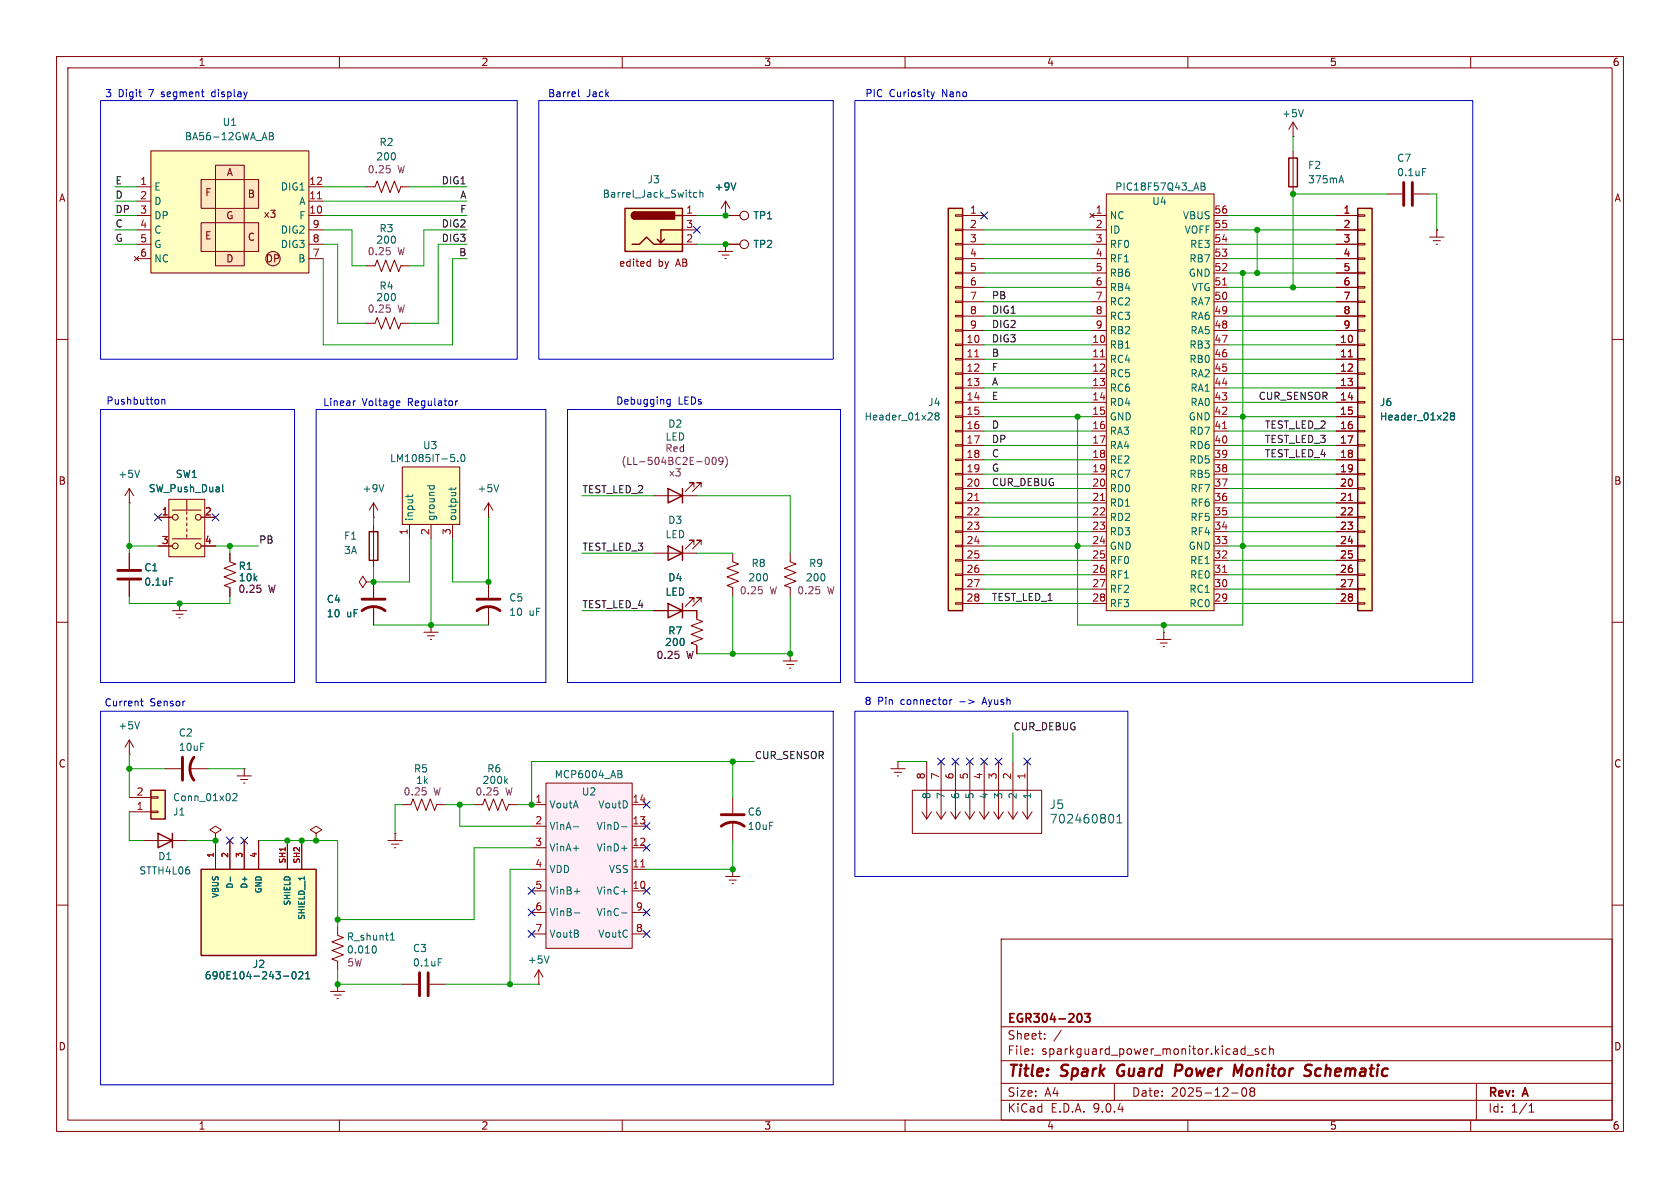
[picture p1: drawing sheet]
<svg xmlns="http://www.w3.org/2000/svg" width="297mm" height="210mm" viewBox="0 0 297 210" stroke-linecap="round" stroke-linejoin="round" font-family="sans-serif">
<defs><g id="words">
<g font-size="2.8" fill="#840000">
<text x="178" y="190.9">Title:</text>
<text x="187.7" y="190.9">Spark</text>
<text x="198.4" y="190.9">Guard</text>
<text x="209.4" y="190.9">Power</text>
<text x="220.5" y="190.9">Monitor</text>
<text x="233.9" y="190.9">Schematic</text>
</g>
<g font-size="2.1" fill="#006464">
<text x="185.5" y="143.2">J5</text>
<text x="185.5" y="145.8">702460801</text>
</g>
<g font-size="2.1" fill="#840000">
<text x="178" y="184">Sheet:</text>
<text x="178" y="181.2">EGR304-203</text>
<text x="178" y="186.7">File:</text>
<text x="184.1" y="186.7">sparkguard_power_monitor.kicad_sch</text>
<text x="178" y="196.9">KiCad</text>
<text x="178" y="194.1">Size:</text>
<text x="184.7" y="194.1">A4</text>
<text x="185.7" y="196.9">E.D.A.</text>
<text x="193.3" y="196.9">9.0.4</text>
<text x="200" y="194.1">Date:</text>
<text x="207" y="194.1">2025-12-08</text>
<text x="263" y="194.3">Rev:</text>
<text x="263" y="196.9">Id:</text>
<text x="267.1" y="196.9">1/1</text>
<text x="269.4" y="194.3">A</text>
</g>
<g font-size="1.8" fill="#840000">
<text x="35" y="11.9">1</text>
<text x="85" y="11.9">2</text>
<text x="135" y="11.9">3</text>
<text x="185" y="11.9">4</text>
<text x="235" y="11.9">5</text>
<text x="285" y="11.9">6</text>
<text x="10.3" y="35.9">A</text>
<text x="36.2" y="34.9">F</text>
<text x="40" y="31.3">A</text>
<text x="43.7" y="35.2">B</text>
<text x="285.3" y="35.9">A</text>
<text x="39.9" y="39">G</text>
<text x="46.5" y="38.7">x3</text>
<text x="36.2" y="42.5">E</text>
<text x="39.9" y="46.6">D</text>
<text x="43.7" y="42.8">C</text>
<text x="46.9" y="46.6">DP</text>
<text x="109.4" y="47.3">edited</text>
<text x="116.3" y="47.3">by</text>
<text x="119.6" y="47.3">AB</text>
<text x="10.3" y="85.9">B</text>
<text x="285.3" y="85.9">B</text>
<text x="10.3" y="135.9">C</text>
<text x="285.3" y="135.9">C</text>
<text x="10.3" y="185.9">D</text>
<text x="285.3" y="185.9">D</text>
<text x="35" y="199.9">1</text>
<text x="85" y="199.9">2</text>
<text x="135" y="199.9">3</text>
<text x="185" y="199.9">4</text>
<text x="235" y="199.9">5</text>
<text x="285" y="199.9">6</text>
</g>
<g font-size="1.8" fill="#0000c2">
<text x="18.5" y="17.4">3</text>
<text x="20.9" y="17.4">Digit</text>
<text x="26.4" y="17.4">7</text>
<text x="28.8" y="17.4">segment</text>
<text x="37.9" y="17.4">display</text>
<text x="96.8" y="17.4">Barrel</text>
<text x="103.7" y="17.4">Jack</text>
<text x="152.9" y="17.4">PIC</text>
<text x="157.2" y="17.4">Curiosity</text>
<text x="166.7" y="17.4">Nano</text>
<text x="18.7" y="71.7">Pushbutton</text>
<text x="57" y="72">Linear</text>
<text x="64" y="72">Voltage</text>
<text x="72.2" y="72">Regulator</text>
<text x="108.8" y="71.7">Debugging</text>
<text x="119.9" y="71.7">LEDs</text>
<text x="18.4" y="125.1">Current</text>
<text x="26.5" y="125.1">Sensor</text>
<text x="152.8" y="124.8">8</text>
<text x="155.1" y="124.8">Pin</text>
<text x="159.3" y="124.8">connector</text>
<text x="174.2" y="124.8">Ayush</text>
</g>
<g font-size="1.8" fill="#006464">
<text x="39.3" y="22.5">U1</text>
<text x="226.6" y="20.9">+5V</text>
<text x="32.6" y="25">BA56-12GWA_AB</text>
<text x="66.4" y="28.5">200</text>
<text x="67" y="26">R2</text>
<text x="246.9" y="28.8">C7</text>
<text x="27.2" y="33.9">E</text>
<text x="49.5" y="33.9">DIG1</text>
<text x="106.5" y="35.2">Barrel_Jack_Switch</text>
<text x="114.4" y="32.6">J3</text>
<text x="126.2" y="33.9">+9V</text>
<text x="197.1" y="33.9">PIC18F57Q43_AB</text>
<text x="231.1" y="30.1">F2</text>
<text x="231.1" y="32.6">375mA</text>
<text x="246.9" y="31.3">0.1uF</text>
<text x="27.2" y="36.4">D</text>
<text x="27.2" y="39">DP</text>
<text x="27.2" y="41.5">C</text>
<text x="49.5" y="41.5">DIG2</text>
<text x="52.8" y="36.4">A</text>
<text x="52.8" y="39">F</text>
<text x="67" y="41.2">R3</text>
<text x="133.1" y="39">TP1</text>
<text x="196.1" y="39">NC</text>
<text x="196.1" y="41.5">ID</text>
<text x="203.6" y="36.4">U4</text>
<text x="209" y="39">VBUS</text>
<text x="209.3" y="41.5">VOFF</text>
<text x="27.2" y="44">G</text>
<text x="27.2" y="46.6">NC</text>
<text x="49.5" y="44">DIG3</text>
<text x="52.6" y="46.6">B</text>
<text x="133.1" y="44">TP2</text>
<text x="196.1" y="44">RF0</text>
<text x="196.1" y="46.6">RF1</text>
<text x="210.2" y="46.6">RB7</text>
<text x="210.3" y="44">RE3</text>
<text x="67" y="51.4">R4</text>
<text x="196.1" y="49.1">RB6</text>
<text x="196.1" y="51.7">RB4</text>
<text x="210" y="49.1">GND</text>
<text x="210.6" y="51.7">VTG</text>
<text x="196.1" y="54.2">RC2</text>
<text x="196.1" y="56.7">RC3</text>
<text x="196.1" y="59.3">RB2</text>
<text x="210.4" y="54.2">RA7</text>
<text x="210.4" y="56.7">RA6</text>
<text x="210.4" y="59.3">RA5</text>
<text x="196.1" y="61.8">RB1</text>
<text x="196.1" y="64.4">RC4</text>
<text x="210.2" y="61.8">RB3</text>
<text x="210.2" y="64.4">RB0</text>
<text x="164" y="72">J4</text>
<text x="196.1" y="66.9">RC5</text>
<text x="196.1" y="69.4">RC6</text>
<text x="196.1" y="72">RD4</text>
<text x="210.4" y="66.9">RA2</text>
<text x="210.4" y="69.4">RA1</text>
<text x="210.4" y="72">RA0</text>
<text x="243.8" y="72">J6</text>
<text x="118" y="75.8">D2</text>
<text x="152.7" y="74.5">Header_01x28</text>
<text x="196.1" y="74.5">GND</text>
<text x="196.1" y="77.1">RA3</text>
<text x="210" y="74.5">GND</text>
<text x="210.2" y="77.1">RD7</text>
<text x="243.8" y="74.5">Header_01x28</text>
<text x="68.8" y="81.9">LM1085IT-5.0</text>
<text x="74.7" y="79.6">U3</text>
<text x="117.6" y="78.1">LED</text>
<text x="196.1" y="79.6">RA4</text>
<text x="196.1" y="82.1">RE2</text>
<text x="210.2" y="79.6">RD6</text>
<text x="210.2" y="82.1">RD5</text>
<text x="20.8" y="84.7">+5V</text>
<text x="26.2" y="87.2">SW_Push_Dual</text>
<text x="31" y="84.7">SW1</text>
<text x="64" y="87.2">+9V</text>
<text x="84.3" y="87.2">+5V</text>
<text x="196.1" y="84.7">RC7</text>
<text x="196.1" y="87.2">RD0</text>
<text x="196.1" y="89.8">RD1</text>
<text x="210.2" y="84.7">RB5</text>
<text x="210.4" y="87.2">RF7</text>
<text x="210.4" y="89.8">RF6</text>
<text x="60.7" y="95.6">F1</text>
<text x="73.3" y="92.2" transform="rotate(-90 73.3 92.2)">input</text>
<text x="77.1" y="92.2" transform="rotate(-90 77.1 92.2)">ground</text>
<text x="80.9" y="92.2" transform="rotate(-90 80.9 92.2)">output</text>
<text x="117.6" y="95.4">LED</text>
<text x="118" y="92.8">D3</text>
<text x="196.1" y="92.3">RD2</text>
<text x="196.1" y="94.8">RD3</text>
<text x="210.4" y="92.3">RF5</text>
<text x="210.4" y="94.8">RF4</text>
<text x="25.4" y="101.2">C1</text>
<text x="42.1" y="100.9">R1</text>
<text x="60.7" y="98.1">3A</text>
<text x="132.8" y="100.4">R8</text>
<text x="142.9" y="100.4">R9</text>
<text x="196.1" y="97.4">GND</text>
<text x="196.1" y="99.9">RF0</text>
<text x="210" y="97.4">GND</text>
<text x="210.3" y="99.9">RE1</text>
<text x="25.4" y="103.7">0.1uF</text>
<text x="57.7" y="106.8">C4</text>
<text x="89.9" y="106.5">C5</text>
<text x="117.6" y="105.5">LED</text>
<text x="118" y="103">D4</text>
<text x="132.2" y="103">200</text>
<text x="142.4" y="103">200</text>
<text x="196.1" y="102.5">RF1</text>
<text x="196.1" y="105">RF2</text>
<text x="196.1" y="107.5">RF3</text>
<text x="210.2" y="105">RC1</text>
<text x="210.2" y="107.5">RC0</text>
<text x="210.3" y="102.5">RE0</text>
<text x="57.7" y="109.3">10</text>
<text x="61.3" y="109.3">uF</text>
<text x="89.9" y="109.1">10</text>
<text x="93.5" y="109.1">uF</text>
<text x="118" y="112.4">R7</text>
<text x="117.5" y="114.4">200</text>
<text x="20.8" y="129.1">+5V</text>
<text x="31.5" y="130.4">C2</text>
<text x="31.5" y="132.9">10uF</text>
<text x="73.1" y="136.8">R5</text>
<text x="86" y="136.8">R6</text>
<text x="98" y="137.8">MCP6004_AB</text>
<text x="30.5" y="141.8">Conn_01x02</text>
<text x="97" y="143.1">VoutA</text>
<text x="102.8" y="140.8">U2</text>
<text x="105.7" y="143.1">VoutD</text>
<text x="164.7" y="141.4" transform="rotate(-90 164.7 141.4)">8</text>
<text x="167.2" y="141.4" transform="rotate(-90 167.2 141.4)">7</text>
<text x="169.8" y="141.4" transform="rotate(-90 169.8 141.4)">6</text>
<text x="172.3" y="141.4" transform="rotate(-90 172.3 141.4)">5</text>
<text x="174.9" y="141.4" transform="rotate(-90 174.9 141.4)">4</text>
<text x="177.4" y="141.4" transform="rotate(-90 177.4 141.4)">3</text>
<text x="179.9" y="141.4" transform="rotate(-90 179.9 141.4)">2</text>
<text x="182.5" y="141.4" transform="rotate(-90 182.5 141.4)">1</text>
<text x="30.5" y="144.4">J1</text>
<text x="97" y="146.9">VinA-</text>
<text x="105.4" y="146.9">VinD-</text>
<text x="132.1" y="144.4">C6</text>
<text x="132.1" y="146.9">10uF</text>
<text x="24.5" y="154.8">STTH4L06</text>
<text x="27.9" y="152.2">D1</text>
<text x="97" y="150.7">VinA+</text>
<text x="97" y="154.5">VDD</text>
<text x="105.4" y="150.7">VinD+</text>
<text x="107.5" y="154.5">VSS</text>
<text x="97" y="158.3">VinB+</text>
<text x="105.4" y="158.3">VinC+</text>
<text x="61.2" y="166.5">R_shunt1</text>
<text x="97" y="162.2">VinB-</text>
<text x="97" y="166">VoutB</text>
<text x="105.4" y="162.2">VinC-</text>
<text x="105.7" y="166">VoutC</text>
<text x="36.1" y="173.3">690E104-243-021</text>
<text x="44.6" y="171.3">J2</text>
<text x="61.2" y="168.8">0.010</text>
<text x="72.9" y="168.5">C3</text>
<text x="72.9" y="171">0.1uF</text>
<text x="93.2" y="170.5">+5V</text>
</g>
<g font-size="1.8" fill="#0f0f0f">
<text x="20.3" y="32.7">E</text>
<text x="20.3" y="35.2">D</text>
<text x="78" y="32.7">DIG1</text>
<text x="81.3" y="35.2">A</text>
<text x="20.3" y="37.8">DP</text>
<text x="20.3" y="40.3">C</text>
<text x="78" y="40.3">DIG2</text>
<text x="81.3" y="37.8">F</text>
<text x="20.3" y="42.8">G</text>
<text x="78" y="42.8">DIG3</text>
<text x="81.1" y="45.4">B</text>
<text x="175.3" y="53">PB</text>
<text x="175.3" y="55.5">DIG1</text>
<text x="175.3" y="58.1">DIG2</text>
<text x="175.3" y="60.6">DIG3</text>
<text x="175.3" y="63.2">B</text>
<text x="175.3" y="65.7">F</text>
<text x="175.3" y="68.2">A</text>
<text x="175.3" y="70.8">E</text>
<text x="222.4" y="70.8">CUR_SENSOR</text>
<text x="175.3" y="75.9">D</text>
<text x="223.5" y="75.9">TEST_LED_2</text>
<text x="175.3" y="83.5">G</text>
<text x="175.3" y="80.9">C</text>
<text x="175.3" y="78.4">DP</text>
<text x="223.5" y="78.4">TEST_LED_3</text>
<text x="223.5" y="80.9">TEST_LED_4</text>
<text x="102.9" y="87.3">TEST_LED_2</text>
<text x="175.3" y="86">CUR_DEBUG</text>
<text x="45.7" y="96.2">PB</text>
<text x="102.9" y="97.4">TEST_LED_3</text>
<text x="102.9" y="107.6">TEST_LED_4</text>
<text x="175.3" y="106.3">TEST_LED_1</text>
<text x="179.1" y="129.2">CUR_DEBUG</text>
<text x="133.3" y="134.3">CUR_SENSOR</text>
</g>
<g font-size="1.8" fill="#a90000">
<text x="24.7" y="32.8">1</text>
<text x="24.7" y="35.3">2</text>
<text x="54.6" y="32.8">12</text>
<text x="54.6" y="35.3">11</text>
<text x="24.7" y="37.8">3</text>
<text x="24.7" y="40.4">4</text>
<text x="54.6" y="37.8">10</text>
<text x="55.2" y="40.4">9</text>
<text x="121.2" y="37.8">1</text>
<text x="121.2" y="40.4">3</text>
<text x="171.4" y="37.8">1</text>
<text x="171.4" y="40.4">2</text>
<text x="193.6" y="37.8">1</text>
<text x="193.6" y="40.4">2</text>
<text x="214.6" y="37.8">56</text>
<text x="214.6" y="40.4">55</text>
<text x="237.4" y="37.8">1</text>
<text x="237.4" y="40.4">2</text>
<text x="24.7" y="42.9">5</text>
<text x="24.7" y="45.5">6</text>
<text x="55.2" y="42.9">8</text>
<text x="55.2" y="45.5">7</text>
<text x="121.2" y="42.9">2</text>
<text x="171.4" y="42.9">3</text>
<text x="171.4" y="45.5">4</text>
<text x="193.6" y="42.9">3</text>
<text x="193.6" y="45.5">4</text>
<text x="214.6" y="42.9">54</text>
<text x="214.6" y="45.5">53</text>
<text x="237.4" y="42.9">3</text>
<text x="237.4" y="45.5">4</text>
<text x="171.4" y="48">5</text>
<text x="171.4" y="50.5">6</text>
<text x="171.4" y="53.1">7</text>
<text x="193.6" y="48">5</text>
<text x="193.6" y="50.5">6</text>
<text x="193.6" y="53.1">7</text>
<text x="214.6" y="48">52</text>
<text x="214.6" y="50.5">51</text>
<text x="214.6" y="53.1">50</text>
<text x="237.4" y="48">5</text>
<text x="237.4" y="50.5">6</text>
<text x="237.4" y="53.1">7</text>
<text x="171.4" y="55.6">8</text>
<text x="171.4" y="58.2">9</text>
<text x="193.6" y="55.6">8</text>
<text x="193.6" y="58.2">9</text>
<text x="214.6" y="55.6">49</text>
<text x="214.6" y="58.2">48</text>
<text x="237.4" y="55.6">8</text>
<text x="237.4" y="58.2">9</text>
<text x="170.8" y="60.7">10</text>
<text x="170.8" y="63.2">11</text>
<text x="170.8" y="65.8">12</text>
<text x="193" y="60.7">10</text>
<text x="193" y="63.2">11</text>
<text x="193" y="65.8">12</text>
<text x="214.6" y="60.7">47</text>
<text x="214.6" y="63.2">46</text>
<text x="214.6" y="65.8">45</text>
<text x="236.8" y="60.7">10</text>
<text x="236.8" y="63.2">11</text>
<text x="236.8" y="65.8">12</text>
<text x="170.8" y="68.3">13</text>
<text x="170.8" y="70.9">14</text>
<text x="193" y="68.3">13</text>
<text x="193" y="70.9">14</text>
<text x="214.6" y="68.3">44</text>
<text x="214.6" y="70.9">43</text>
<text x="236.8" y="68.3">13</text>
<text x="236.8" y="70.9">14</text>
<text x="170.8" y="73.4">15</text>
<text x="170.8" y="75.9">16</text>
<text x="193" y="73.4">15</text>
<text x="193" y="75.9">16</text>
<text x="214.6" y="73.4">42</text>
<text x="214.6" y="75.9">41</text>
<text x="236.8" y="73.4">15</text>
<text x="236.8" y="75.9">16</text>
<text x="170.8" y="78.5">17</text>
<text x="170.8" y="81">18</text>
<text x="170.8" y="83.6">19</text>
<text x="193" y="78.5">17</text>
<text x="193" y="81">18</text>
<text x="193" y="83.6">19</text>
<text x="214.6" y="78.5">40</text>
<text x="214.6" y="81">39</text>
<text x="214.6" y="83.6">38</text>
<text x="236.8" y="78.5">17</text>
<text x="236.8" y="81">18</text>
<text x="236.8" y="83.6">19</text>
<text x="170.8" y="86.1">20</text>
<text x="170.8" y="88.6">21</text>
<text x="193" y="86.1">20</text>
<text x="193" y="88.6">21</text>
<text x="214.6" y="86.1">37</text>
<text x="214.6" y="88.6">36</text>
<text x="236.8" y="86.1">20</text>
<text x="236.8" y="88.6">21</text>
<text x="28.5" y="91.2">1</text>
<text x="36.1" y="91.2">2</text>
<text x="72.1" y="94.7" transform="rotate(-90 72.1 94.7)">1</text>
<text x="75.9" y="94.7" transform="rotate(-90 75.9 94.7)">2</text>
<text x="79.8" y="94.7" transform="rotate(-90 79.8 94.7)">3</text>
<text x="170.8" y="91.2">22</text>
<text x="170.8" y="93.7">23</text>
<text x="193" y="91.2">22</text>
<text x="193" y="93.7">23</text>
<text x="214.6" y="91.2">35</text>
<text x="214.6" y="93.7">34</text>
<text x="236.8" y="91.2">22</text>
<text x="236.8" y="93.7">23</text>
<text x="28.5" y="96.3">3</text>
<text x="36.1" y="96.3">4</text>
<text x="170.8" y="96.3">24</text>
<text x="170.8" y="98.8">25</text>
<text x="170.8" y="101.3">26</text>
<text x="193" y="96.3">24</text>
<text x="193" y="98.8">25</text>
<text x="193" y="101.3">26</text>
<text x="214.6" y="96.3">33</text>
<text x="214.6" y="98.8">32</text>
<text x="214.6" y="101.3">31</text>
<text x="236.8" y="96.3">24</text>
<text x="236.8" y="98.8">25</text>
<text x="236.8" y="101.3">26</text>
<text x="170.8" y="103.9">27</text>
<text x="170.8" y="106.4">28</text>
<text x="193" y="103.9">27</text>
<text x="193" y="106.4">28</text>
<text x="214.6" y="103.9">30</text>
<text x="214.6" y="106.4">29</text>
<text x="236.8" y="103.9">27</text>
<text x="236.8" y="106.4">28</text>
<text x="163.6" y="137.9" transform="rotate(-90 163.6 137.9)">8</text>
<text x="166.1" y="137.9" transform="rotate(-90 166.1 137.9)">7</text>
<text x="168.7" y="137.9" transform="rotate(-90 168.7 137.9)">6</text>
<text x="171.2" y="137.9" transform="rotate(-90 171.2 137.9)">5</text>
<text x="173.7" y="137.9" transform="rotate(-90 173.7 137.9)">4</text>
<text x="176.3" y="137.9" transform="rotate(-90 176.3 137.9)">3</text>
<text x="178.8" y="137.9" transform="rotate(-90 178.8 137.9)">2</text>
<text x="181.4" y="137.9" transform="rotate(-90 181.4 137.9)">1</text>
<text x="24.1" y="143.3">1</text>
<text x="24.1" y="140.7">2</text>
<text x="94.5" y="142">1</text>
<text x="111.7" y="142">14</text>
<text x="94.5" y="145.8">2</text>
<text x="94.5" y="149.6">3</text>
<text x="111.7" y="145.8">13</text>
<text x="111.7" y="149.6">12</text>
<text x="94.5" y="153.4">4</text>
<text x="111.7" y="153.4">11</text>
<text x="94.5" y="157.2">5</text>
<text x="94.5" y="161">6</text>
<text x="111.7" y="157.2">10</text>
<text x="112.3" y="161">9</text>
<text x="94.5" y="164.8">7</text>
<text x="112.3" y="164.8">8</text>
</g>
<g font-size="1.8" fill="#840084">
<text x="64.9" y="30.8">0.25</text>
<text x="70.3" y="30.8">W</text>
<text x="64.9" y="45.3">0.25</text>
<text x="66.4" y="43.3">200</text>
<text x="70.3" y="45.3">W</text>
<text x="66.4" y="53.4">200</text>
<text x="64.9" y="55.5">0.25</text>
<text x="70.3" y="55.5">W</text>
<text x="109.8" y="82.4">(LL-504BC2E-009)</text>
<text x="117.5" y="80.1">Red</text>
<text x="118.2" y="84.4">x3</text>
<text x="42" y="105">0.25</text>
<text x="42.1" y="103">10k</text>
<text x="47.4" y="105">W</text>
<text x="130.7" y="105.3">0.25</text>
<text x="136.1" y="105.3">W</text>
<text x="140.8" y="105.3">0.25</text>
<text x="146.2" y="105.3">W</text>
<text x="116" y="116.7">0.25</text>
<text x="121.4" y="116.7">W</text>
<text x="71.2" y="140.8">0.25</text>
<text x="73.5" y="138.8">1k</text>
<text x="76.7" y="140.8">W</text>
<text x="83.9" y="140.8">0.25</text>
<text x="85.2" y="138.8">200k</text>
<text x="89.4" y="140.8">W</text>
<text x="61.3" y="171">5W</text>
</g>
<g font-size="1.4" fill="#a90000">
<text x="37.8" y="151.7" transform="rotate(-90 37.8 151.7)">1</text>
<text x="40.4" y="151.7" transform="rotate(-90 40.4 151.7)">2</text>
<text x="42.9" y="151.7" transform="rotate(-90 42.9 151.7)">3</text>
<text x="45.5" y="151.7" transform="rotate(-90 45.5 151.7)">4</text>
<text x="50.5" y="152.8" transform="rotate(-90 50.5 152.8)">SH1</text>
<text x="53.1" y="152.8" transform="rotate(-90 53.1 152.8)">SH2</text>
</g>
<g font-size="1.4" fill="#006464">
<text x="38.8" y="158.9" transform="rotate(-90 38.8 158.9)">VBUS</text>
<text x="41.4" y="157.2" transform="rotate(-90 41.4 157.2)">D-</text>
<text x="43.9" y="157.2" transform="rotate(-90 43.9 157.2)">D+</text>
<text x="46.5" y="158" transform="rotate(-90 46.5 158)">GND</text>
<text x="51.5" y="160.2" transform="rotate(-90 51.5 160.2)">SHIELD</text>
<text x="54.1" y="162.7" transform="rotate(-90 54.1 162.7)">SHIELD__1</text>
</g>
</g></defs>
<g fill="none" stroke="#840000" stroke-width=".18">
<path d="M10 10h277v190h-277zM12 12h273v186h-273zM60 10v2M110 10v2M160 10v2M210 10v2M260 10v2M128.3 43.2h2.5M10 60h2M285 60h2M22.9 88.9h.1M22.9 86.4l-.8 1.2"/>
<path d="M22.9 86.4l.7 1.2M22.9 86.4v2.5M10 110h2M285 110h2M71.1 142.2h1.5l.4-1 .8 2.1 .7-2.1 .8 2.1 .8-2.1 .7 2.1 .4-1.1h1.5M10 160h2M177 166h108v32h-108zM285 160h2M60 198v2M110 198v2M160 198v2M177 194.5h108"/>
<path d="M177 191.5h108M177 187.5h108M177 181.5h108M182.5 186.3v.1M182.5 185.5v.1M184.7 183.6v.1M184.7 182.8v.1M187.6 182.1l-1.3 2M197 191.5v3M210 198v2M217.7 193.2h1.2M219.7 192.4l.2-.1a.81 .81 0 0 1 .6 .6 .81 .81 0 0 1-.3 .8l-.2 .1a.81 .81 0 0 1-.3-1.4z"/>
<path d="M220 185.4l.1 .1M220.1 184.9v1.5M220.1 186.3l-.1 .1M220.5 186.5h1.1M221.2 192.9l-.2-.2 .2-.4 .5 .1 .1 .2-.3 .3M221.2 192.9l-.2 .3v.5l.2 .1 .5-.1 .1-.2-.1-.4-.2-.2M221.2 192.9h.3M222.5 185.5l-.4-.1-.2 .2 .1 .2 .5 .2v.3h-.6M223.8 185.5l-.4-.1-.3 .3v.4l.1 .2h.6M224.5 185.5l.2-.1 .3 .1 .1 .9M224.5 184.9v1.5M260 198v2"/>
<path d="M261 191.5v6.5M270.3 196.6h.9M270.3 195.5l.4-.4v1.5"/>
<circle cx="131.6" cy="43.2" r=".76"/>
</g>
<path d="M197.8 188.5a1.27 1.27 0 0 0 0 1.6M208.7 188.2h-.8l-.2 2M208.8 189.2l-1 .1M218.8 189.6l.8-1.4-.2 2M233.4 188.9a.66 .66 0 0 0-.8 .4v.7l.2 .2h.4" fill="none" stroke="#840000" stroke-width=".4"/>
<path d="M190.8 179.2a.81 .81 0 0 1 .6 .6 .81 .81 0 0 1-.3 .8l-.3 .1M191.8 179.2h.9l-.5 .6 .4 .1v.6l-.2 .2h-.4l-.2-.2" fill="none" stroke="#840000" stroke-width=".3"/>
<path d="M24.7 83.1l-.4 1.3" fill="none" stroke="#006464" stroke-width=".18"/>
<path d="M75.2 139.8l.1 .2-.1 .5" fill="none" stroke="#840084" stroke-width=".18"/>
<path d="M110.5 36.8h10.1v7.7h-10.1z" fill="#ffffc2"/>
<path d="M110.5 36.8h10.1v7.7h-10.1zM112.3 37.5a.64 .64 0 0 0-.7 .6 .64 .64 0 0 0 .7 .6M119.4 38.1h1.2M111.8 43.2h1.2l1.3-1.3 1.3 1.3h5M117.5 42.3l-.7 .6M120.6 40.6h-3.8v2.3l-.6-.6M65.3 94h1.5v5.1h-1.5zM118.1 96.5l2.5 1.3-2.5 1.3zM120.6 96.5v2.6" fill="none" stroke="#840000" stroke-width=".25"/>
<g fill="#840000" stroke="#840000" stroke-width=".25">
<path d="M111.8 37.7l.5-.2v1.2a.63 .63 0 0 1-.6-.4 .63 .63 0 0 1 .1-.6z"/>
<path d="M112.3 37.5h7v1.2h-7z"/>
</g>
<g fill="none" stroke="#840000" stroke-width=".18">
<path d="M120.6 38.1h2.6M128.3 38.1h.1M128.3 38.1h2.5M128.3 35.6v2.5M128.3 35.6l-.8 1.2M128.3 35.6l.7 1.2M114.6 46.2l.4 .1M115 45.8v1.3M115 47l-.4 .1M120.6 40.6h2.6M120.6 43.2h2.6M127 44.5h2.5"/>
<path d="M127.6 45.1h1.3M128.1 45.7h.3M128.3 43.2h.1M128.3 43.2v1.3M66 92.7v7.6M115.6 97.8h7.6M122.7 96.3v-.8h-.8h.8l-1.5 1.5M124 96.3v-.8h-.8h.8l-1.6 1.5M74.9 111.8h2.6M75.6 112.4h1.2M76.1 113h.2M76.2 110.5h.1"/>
<path d="M76.2 110.5v1.3M157.5 135.9h2.5M158.1 136.5h1.3M158.6 137.2h.3M158.7 134.6h.1M158.7 134.6v1.3M161.3 139.7h22.8v7.6h-22.8zM163.8 134.6v10.2M166.4 134.6v10.2M168.9 134.6v10.2M171.4 134.6v10.2M174 134.6v10.2"/>
<path d="M176.5 134.6v10.2M179.1 134.6v10.2M181.6 134.6v10.2M68.6 148.6h2.5M69.2 149.2h1.3M69.7 149.9h.3M69.8 147.3h.1M69.8 147.3v1.3M83.8 142.2h1.5l.4-1 .8 2.1 .7-2.1 .8 2.1 .8-2.1 .7 2.1 .4-1.1h1.5M128.3 154.9h2.5M128.9 155.6h1.3M129.4 156.2h.3"/>
<path d="M129.5 153.7h.1M129.5 153.7v1.2M163 143.5l.8 1.3M164.7 143.5l-.9 1.3M165.5 143.5l.9 1.3M167.2 143.5l-.8 1.3M168.1 143.5l.8 1.3M169.8 143.5l-.9 1.3M170.6 143.5l.8 1.3M172.3 143.5l-.9 1.3M173.1 143.5l.9 1.3M174.8 143.5l-.8 1.3"/>
<path d="M175.7 143.5l.8 1.3M177.4 143.5l-.9 1.3M178.2 143.5l.9 1.3M179.9 143.5l-.8 1.3M180.8 143.5l.8 1.3M182.5 143.5l-.9 1.3M59.7 163.8v1.6l1 .3-2 .8 2 .8-2 .7 2 .8-2 .7 1 .4v1.6M71.1 174h2.8M75.9 174h2.8M95.2 174h.1M95.2 171.5l-.7 1.2M95.2 171.5l.8 1.2"/>
<path d="M95.2 171.5v2.5"/>
<circle cx="131.6" cy="38.1" r=".76"/>
</g>
<g fill="none" stroke="#006464" stroke-width=".18">
<path d="M123.2 34.1l-.4-.1-.2 .3 .1 .5h.5M123.7 34.1l.2-.1 .3 .1 .1 .8M123.7 33.6v1.3M130.1 32.3l-.4 1.3M89.4 138l.3 .5M89.7 137.7l-.5 .4M196.4 144a.83 .83 0 0 1 .6 .6 .83 .83 0 0 1-.3 .8l-.3 .1M197.5 145.5h.8M197.5 144.4l.4-.4v1.5M66.3 167.3a.75 .75 0 0 1-.2 1.2M69 166.2h.7M69 165.3l.4-.4v1.3"/>
<path d="M77.5 169.5h.6M97.1 169l-.5 1.3"/>
</g>
<path d="M87.9 139.8l.1 .2-.1 .5" fill="none" stroke="#840084" stroke-width=".18"/>
<path d="M74.2 172v4M75.7 172v4" fill="none" stroke="#840000" stroke-width=".51"/>
<path d="M96.5 138.4h15.3v29.2h-15.3z" fill="#ffecf6"/>
<g fill="none" stroke="#840000" stroke-width=".18">
<path d="M115.6 87.6h7.6M122.7 86.1v-.8h-.8h.8l-1.5 1.6M124 86.1v-.8h-.8h.8l-1.6 1.6M86.4 102.9v2.8M86.4 107.2v3.3M96.5 138.4h15.3v29.2h-15.3zM25.4 148.6h7.6M94 142.2h2.5M94 146.1h2.5M94 149.9h2.5M94 153.7h2.5M94 157.5h2.5"/>
<path d="M111.8 142.2h2.5M111.8 146.1h2.5M111.8 149.9h2.5M111.8 153.7h2.5M111.8 157.5h2.5M94 161.3h2.5M94 165.1h2.5M111.8 161.3h2.5M111.8 165.1h2.5"/>
</g>
<path d="M109.7 136.2l.2 .3-.2 .3 .2 .1 .1 .3-.3 .3h-.4M101.4 146.1h.9M101.5 157.6h1M109.9 146.1h.9M109.9 157.6h.9M109.9 150h.9M101.5 161.4h1M109.9 161.4h.9" fill="none" stroke="#006464" stroke-width=".18"/>
<path d="M113.3 153.3h.7" fill="none" stroke="#a90000" stroke-width=".18"/>
<path d="M118.1 86.4l2.5 1.2-2.5 1.3zM120.6 86.4v2.5M27.9 147.3l2.6 1.3-2.6 1.3zM30.5 147.3v2.6" fill="none" stroke="#840000" stroke-width=".25"/>
<path d="M125.1 80.8a.79 .79 0 0 1 0 1.3M126 81l.2-.2a.68 .68 0 0 1 .4 .7 .68 .68 0 0 1-.4 .6l-.2-.1-.1-.4zM127.8 81.4l-.2 .2h-.4l-.1-.2 .1-.5 .4-.1 .2 .2a.84 .84 0 0 1-.3 1.1h-.3M128.2 80.7a1.46 1.46 0 0 1 0 1.9" fill="none" stroke="#840084" stroke-width=".18"/>
<path d="M84.3 108a3.3 3.3 0 0 1 4.1 0M84.3 105.9h4.1" fill="none" stroke="#840000" stroke-width=".51"/>
<path d="M35.6 153.7h20.3v15.2h-20.3z" fill="#ffffc2"/>
<path d="M35.6 153.7h20.3v15.2h-20.3z" fill="none" stroke="#840000" stroke-width=".25"/>
<g fill="none" stroke="#840000" stroke-width=".18">
<path d="M228.6 24.1h.1M228.6 21.6l-.8 1.3M228.6 21.6l.8 1.3M228.6 21.6v2.5M252.7 41.9h2.6M253.4 42.5h1.2M253.9 43.2h.2M254 40.6h.1M254 40.6v1.3M38.1 148.6v5.1M40.6 148.6v5.1M43.2 148.6v5.1"/>
<path d="M45.7 148.6v5.1M50.8 148.6v5.1M53.3 148.6v5.1"/>
</g>
<path d="M230.4 19.4l-.4 1.2M40.7 155v.8M53.8 155v.6M50.1 172.6h1M51.7 171.9l.2-.1a.68 .68 0 0 1 .5 .6 .68 .68 0 0 1-.5 .6l-.2-.1-.1-.3zM52.8 171.9l.5-.1 .3 .3-.8 .9h.8M54 173h.8M54 172.1l.4-.3v1.2" fill="none" stroke="#006464" stroke-width=".18"/>
<path d="M240 36.8h2.6v71.2h-2.6z" fill="#ffffc2"/>
<path d="M240 36.8h2.6v71.2h-2.6z" fill="none" stroke="#840000" stroke-width=".25"/>
<g fill="none" stroke="#840000" stroke-width=".18">
<path d="M236.2 38.1h3.8M240 38h1.3v.2h-1.3zM236.2 40.6h3.8M236.2 43.2h3.8M236.2 45.7h3.8M236.2 48.3h3.8M236.2 50.8h3.8M236.2 53.3h3.8M236.2 55.9h3.8M236.2 58.4h3.8M240 40.5h1.3v.3h-1.3zM240 43.1h1.3v.2h-1.3z"/>
<path d="M240 45.6h1.3v.2h-1.3zM240 48.1h1.3v.3h-1.3zM240 50.7h1.3v.2h-1.3zM240 53.2h1.3v.3h-1.3zM240 55.8h1.3v.2h-1.3zM240 58.3h1.3v.2h-1.3zM236.2 61h3.8M236.2 63.5h3.8M236.2 66h3.8M236.2 68.6h3.8M236.2 71.1h3.8M236.2 73.7h3.8"/>
<path d="M236.2 76.2h3.8M236.2 78.7h3.8M240 60.8h1.3v.3h-1.3zM240 63.4h1.3v.2h-1.3zM240 65.9h1.3v.3h-1.3zM240 68.5h1.3v.2h-1.3zM240 71h1.3v.2h-1.3zM240 73.5h1.3v.3h-1.3zM240 76.1h1.3v.2h-1.3zM240 78.6h1.3v.3h-1.3zM236.2 81.3h3.8M236.2 83.8h3.8"/>
<path d="M236.2 86.4h3.8M236.2 88.9h3.8M236.2 91.4h3.8M236.2 94h3.8M236.2 96.5h3.8M236.2 99.1h3.8M240 81.2h1.3v.2h-1.3zM240 83.7h1.3v.2h-1.3zM240 86.2h1.3v.3h-1.3zM240 88.8h1.3v.2h-1.3zM240 91.3h1.3v.3h-1.3zM240 93.9h1.3v.2h-1.3z"/>
<path d="M240 96.4h1.3v.2h-1.3zM240 98.9h1.3v.3h-1.3zM64.8 102.9l-.7-1-.6 1 .6 1 .7-1h1.2M66 102.9h.1M236.2 101.6h3.8M236.2 104.1h3.8M236.2 106.7h3.8M240 101.5h1.3v.2h-1.3zM240 104h1.3v.3h-1.3zM240 106.6h1.3v.2h-1.3zM38.1 147.3l1-.6-1-.6-1 .6 1 .6v1.3M38.1 148.6h.1"/>
</g>
<path d="M238.4 63.1h.7M238.4 88.5h.7" fill="none" stroke="#a90000" stroke-width=".18"/>
<path d="M256.7 73.5l-.3-.2 .3-.3h.2l.2 .2-.2 .3M256.7 73.5l-.3 .3 .1 .3 .2 .1h.3l.1-.2v-.2l-.2-.3M256.7 73.5h.2" fill="none" stroke="#006464" stroke-width=".18"/>
<path d="M195.6 34.3h19v73.7h-19z" fill="#ffffc2"/>
<g fill="none" stroke="#840000" stroke-width=".18">
<path d="M192.7 37.7l.7 .8M193 38.1h2.6M193.4 37.7l-.7 .8M195.6 34.3h19v73.7h-19zM214.6 38.1h2.6M193 40.6h2.6M193 43.2h2.6M193 45.7h2.6M193 48.3h2.6M193 50.8h2.6M193 53.3h2.6M193 55.9h2.6"/>
<path d="M193 58.4h2.6M214.6 40.6h2.6M214.6 43.2h2.6M214.6 45.7h2.6M214.6 48.3h2.6M214.6 50.8h2.6M214.6 53.3h2.6M214.6 55.9h2.6M214.6 58.4h2.6M193 61h2.6M193 63.5h2.6M193 66h2.6"/>
<path d="M193 68.6h2.6M193 71.1h2.6M193 73.7h2.6M193 76.2h2.6M193 78.7h2.6M214.6 61h2.6M214.6 63.5h2.6M214.6 66h2.6M214.6 68.6h2.6M214.6 71.1h2.6M214.6 73.7h2.6M214.6 76.2h2.6"/>
<path d="M214.6 78.7h2.6M193 81.3h2.6M193 83.8h2.6M193 86.4h2.6M193 88.9h2.6M193 91.4h2.6M193 94h2.6M193 96.5h2.6M193 99.1h2.6M214.6 81.3h2.6M214.6 83.8h2.6M214.6 86.4h2.6"/>
<path d="M214.6 88.9h2.6M214.6 91.4h2.6M214.6 94h2.6M214.6 96.5h2.6M214.6 99.1h2.6M115.6 108h7.6M122.7 106.4v-.7h-.8h.8l-1.5 1.5M124 106.4v-.7h-.8h.8l-1.6 1.5M193 101.6h2.6M193 104.1h2.6M193 106.7h2.6M214.6 101.6h2.6"/>
<path d="M214.6 104.1h2.6M214.6 106.7h2.6"/>
</g>
<path d="M216.1 50.4h.8M194.6 63.1h.7M216.1 75.8h.8M194.6 88.5h.7M216.1 101.2h.8" fill="none" stroke="#a90000" stroke-width=".18"/>
<path d="M212.3 32.3h.5l.2 .3-.2 .3 .2 .2 .1 .3-.3 .2h-.5zM212.3 32.9h.5" fill="none" stroke="#006464" stroke-width=".18"/>
<path d="M118.1 106.7l2.5 1.3-2.5 1.2zM120.6 106.7v2.5" fill="none" stroke="#840000" stroke-width=".25"/>
<path d="M29.8 88.3h6.4v10.1h-6.4z" fill="#ffffc2"/>
<g fill="none" stroke="#840000" stroke-width=".18">
<path d="M228.6 26.7v7.6M245.1 34.3h2.8M249.9 34.3h2.8M22.9 97.8v2.8M27.9 91.4h2.6M27.9 96.5h2.6M29.8 88.3h6.4v10.1h-6.4zM30.5 90.2h5.1M30.5 95.3h5.1M33 88.4v1.8M33 90.4v.5M33 91.4v.5"/>
<path d="M33 92.5v.5M33 93.5v.5M33 94.5v.5M35.6 91.4h2.5M35.6 96.5h2.5M40.6 97.8v1.5l1.1 .4-2.1 .8 2.1 .7-2.1 .8 2.1 .7-2.1 .8 1 .4v1.5M22.9 102.6v2.8M123.2 108v1.5l1 .4-2 .7 2 .8-2 .7 2 .8-2 .8 1 .3v1.6M41.9 137.2h2.5M42.5 137.8h1.3M43.1 138.4h.2M43.2 135.9h.1"/>
<path d="M43.2 135.9v1.3"/>
<circle cx="31" cy="96.5" r=".51"/>
<circle cx="31" cy="91.4" r=".51"/>
<circle cx="35.1" cy="96.5" r=".51"/>
<circle cx="35.1" cy="91.4" r=".51"/>
</g>
<path d="M236.8 32h.6M237.1 31.1l.4 1.2M251.5 29.8h.6M39.4 85.7v1.1l.2 .1M30 102.2h.6" fill="none" stroke="#006464" stroke-width=".18"/>
<path d="M248.2 32.3v4M249.7 32.3v4M20.8 100.8h4.1M20.8 102.4h4.1" fill="none" stroke="#840000" stroke-width=".51"/>
<path d="M227.8 27.9h1.6v5.1h-1.6z" fill="none" stroke="#840000" stroke-width=".25"/>
<path d="M45.5 103.4h.6M46 104l.1 .2-.1 .5M119.4 115.1h.6M119.9 115.7l.1 .2-.1 .4" fill="none" stroke="#840084" stroke-width=".18"/>
<path d="M26.7 139.7h2.5v5.1h-2.5z" fill="#ffffc2"/>
<path d="M26.7 139.7h2.5v5.1h-2.5z" fill="none" stroke="#840000" stroke-width=".25"/>
<g fill="none" stroke="#840000" stroke-width=".18">
<path d="M139.7 97.8v1.5l1 .4-2 .8 2 .7-2 .8 2 .7-2 .8 1 .4v1.5M138.4 116.8h2.6M139.1 117.5h1.2M139.6 118.1h.2M139.7 115.6h.1M139.7 115.6v1.2M204.5 113h2.5M205.1 113.7h1.3M205.6 114.3h.3M205.7 111.8h.1M205.7 111.8v1.2M22.9 133.4h.1"/>
<path d="M22.9 130.8l-.8 1.3M22.9 130.8l.7 1.3M22.9 130.8v2.6M29.2 135.9h2.8M33.5 135.9h3.3M22.9 143.5h3.8M22.9 141h3.8M26.7 143.4h1.2v.2h-1.2zM26.7 140.8h1.2v.3h-1.2z"/>
</g>
<path d="M24.7 127.6l-.4 1.2M41.2 140.4l.5-.1 .2 .3-.8 .9h.8" fill="none" stroke="#006464" stroke-width=".18"/>
<path d="M144.3 103.7h.6M144.8 104.2l.1 .2-.1 .5" fill="none" stroke="#840084" stroke-width=".18"/>
<path d="M32.3 133.9v4M34.3 133.9a3.3 3.3 0 0 0 0 4" fill="none" stroke="#840000" stroke-width=".51"/>
<path d="M167.6 36.8h2.6v71.2h-2.6z" fill="#ffffc2"/>
<path d="M167.6 36.8h2.6v71.2h-2.6z" fill="none" stroke="#840000" stroke-width=".25"/>
<g fill="none" stroke="#840000" stroke-width=".18">
<path d="M168.9 38h1.3v.2h-1.3zM170.2 38.1h3.8M168.9 40.5h1.3v.3h-1.3zM168.9 43.1h1.3v.2h-1.3zM168.9 45.6h1.3v.2h-1.3zM168.9 48.1h1.3v.3h-1.3zM168.9 50.7h1.3v.2h-1.3zM168.9 53.2h1.3v.3h-1.3zM168.9 55.8h1.3v.2h-1.3zM168.9 58.3h1.3v.2h-1.3zM170.2 40.6h3.8M170.2 43.2h3.8"/>
<path d="M170.2 45.7h3.8M170.2 48.3h3.8M170.2 50.8h3.8M170.2 53.3h3.8M170.2 55.9h3.8M170.2 58.4h3.8M168.9 60.8h1.3v.3h-1.3zM168.9 63.4h1.3v.2h-1.3zM168.9 65.9h1.3v.3h-1.3zM168.9 68.5h1.3v.2h-1.3zM168.9 71h1.3v.2h-1.3zM168.9 73.5h1.3v.3h-1.3z"/>
<path d="M168.9 76.1h1.3v.2h-1.3zM168.9 78.6h1.3v.3h-1.3zM170.2 61h3.8M170.2 63.5h3.8M170.2 66h3.8M170.2 68.6h3.8M170.2 71.1h3.8M170.2 73.7h3.8M170.2 76.2h3.8M170.2 78.7h3.8M66 91.4h.1M66 88.9v2.5"/>
<path d="M66 88.9l-.7 1.3M66 88.9l.8 1.3M86.4 91.4h.1M86.4 88.9l-.8 1.3M86.4 88.9l.7 1.3M86.4 88.9v2.5M129.5 97.8v1.5l1.1 .4-2.1 .8 2.1 .7-2.1 .8 2.1 .7-2.1 .8 1 .4v1.5M168.9 81.2h1.3v.2h-1.3zM168.9 83.7h1.3v.2h-1.3zM168.9 86.2h1.3v.3h-1.3zM168.9 88.8h1.3v.2h-1.3zM168.9 91.3h1.3v.3h-1.3z"/>
<path d="M168.9 93.9h1.3v.2h-1.3zM168.9 96.4h1.3v.2h-1.3zM168.9 98.9h1.3v.3h-1.3zM170.2 81.3h3.8M170.2 83.8h3.8M170.2 86.4h3.8M170.2 88.9h3.8M170.2 91.4h3.8M170.2 94h3.8M170.2 96.5h3.8M170.2 99.1h3.8M66 102.9v2.8"/>
<path d="M66 107.2v3.3M168.9 101.5h1.3v.2h-1.3zM168.9 104h1.3v.3h-1.3zM168.9 106.6h1.3v.2h-1.3zM170.2 101.6h3.8M170.2 104.1h3.8M170.2 106.7h3.8M55.9 147.3l-1-.6 1-.6 1 .6-1 .6v1.3M55.9 148.6h.1M129.5 141v2.8M129.5 145.3v3.3"/>
</g>
<path d="M172.3 63.1h.8M172.3 88.5h.8" fill="none" stroke="#a90000" stroke-width=".18"/>
<path d="M165.5 73.5l-.2-.2 .2-.3h.3l.2 .2-.2 .3M165.5 73.5l-.2 .3 .1 .3 .1 .1h.4l.1-.2v-.2l-.2-.3M165.5 73.5h.3M67.9 85.7l-.5 1.2M88.2 85.7l-.4 1.2" fill="none" stroke="#006464" stroke-width=".18"/>
<path d="M64 108a3.3 3.3 0 0 1 4.1 0M64 105.9h4.1M127.5 146.1a3.3 3.3 0 0 1 4.1 0M127.5 144h4.1" fill="none" stroke="#840000" stroke-width=".51"/>
<path d="M134.1 103.7h.6M134.7 104.2l.1 .2-.1 .5" fill="none" stroke="#840084" stroke-width=".18"/>
<path d="M71.1 82.6h10.2v10.1h-10.2z" fill="#ffffc2"/>
<path d="M64.8 57.2h1.5l.4-1.1 .7 2.1 .8-2.1 .8 2.1 .7-2.1 .8 2.1 .4-1h1.5M64.8 47h1.5l.4-1 .7 2 .8-2 .8 2 .7-2 .8 2 .4-1h1.5M71.1 82.6h10.2v10.1h-10.2zM72.4 92.7v2.6M76.2 92.7v2.6M80 92.7v2.6M30.5 108h2.5M31.1 108.6h1.3M31.6 109.2h.3M31.7 106.7h.1M31.7 106.7v1.3" fill="none" stroke="#840000" stroke-width=".18"/>
<path d="M72.1 87.4v.5M73 87.4l-.2 .3h-1.1M75.5 85.9h1.3M76 85.9l-.1 .3M76.7 85.9l.1 .3M79.7 86.2v.5M80.6 86.2l-.2 .3h-1.1M80.9 81.5v.1M81.6 80.4l.2-.1a.68 .68 0 0 1 .4 .7 .68 .68 0 0 1-.4 .6 .84 .84 0 0 1-.2-1.2z" fill="none" stroke="#006464" stroke-width=".18"/>
<path d="M68.9 54.5l.1 .1-.1 .5M68.9 44.3l.1 .2-.1 .5" fill="none" stroke="#840084" stroke-width=".18"/>
<path d="M26.7 26.7h27.9v21.6h-27.9z" fill="#ffffc2"/>
<g fill="#ffe5bf">
<path d="M35.6 31.8h2.5v5h-2.5z"/>
<path d="M38.1 29.2h5.1v2.6h-5.1z"/>
<path d="M38.1 36.8h5.1v2.6h-5.1z"/>
<path d="M35.6 39.4h2.5v5.1h-2.5z"/>
<path d="M43.2 31.8h2.5v5h-2.5z"/>
<path d="M38.1 44.5h5.1v2.5h-5.1z"/>
<path d="M43.2 39.4h2.5v5.1h-2.5z"/>
</g>
<circle cx="48.3" cy="45.7" r="1.27" fill="#ffe5bf" stroke="#ffe5bf" stroke-width=".18"/>
<g fill="none" stroke="#840000" stroke-width=".18">
<path d="M24.1 33h2.6M24.1 35.6h2.6M24.1 38.1h2.6M26.7 26.7h27.9v21.6h-27.9zM35.6 31.8h2.5v5h-2.5zM35.6 39.4h2.5v5.1h-2.5zM38.1 29.2h5.1v2.6h-5.1zM38.1 36.8h5.1v2.6h-5.1zM43.2 31.8h2.5v5h-2.5zM43.2 39.4h2.5v5.1h-2.5zM54.6 33h2.5M54.6 35.6h2.5"/>
<path d="M54.6 38.1h2.5M64.8 33h1.5l.4-1 .7 2 .8-2 .8 2 .7-2 .8 2 .4-1h1.5M128.3 38.1h.1M128.3 38.1h2.5M236.2 38.1h3.8M23.7 45.3l.8 .8M24.1 40.6h2.6M24.1 43.2h2.6M24.1 45.7h2.6M24.5 45.3l-.8 .8M38.1 44.5h5.1v2.5h-5.1zM54.6 40.6h2.5"/>
<path d="M54.6 43.2h2.5M54.6 45.7h2.5M128.3 43.2h.1M128.3 43.2h2.5M236.2 40.6h3.8M236.2 43.2h3.8M236.2 45.7h3.8M236.2 48.3h3.8M236.2 50.8h3.8M236.2 53.3h3.8M236.2 55.9h3.8M236.2 58.4h3.8"/>
<path d="M254 40.6h.1M236.2 61h3.8M236.2 63.5h3.8M236.2 66h3.8M236.2 68.6h3.8M236.2 71.1h3.8M236.2 73.7h3.8M236.2 76.2h3.8M236.2 78.7h3.8M22.9 97.8v2.8M27.9 91.4h2.6M27.9 96.5h2.6"/>
<path d="M35.6 91.4h2.5M35.6 96.5h2.5M40.6 97.8v1.3M236.2 81.3h3.8M236.2 83.8h3.8M236.2 86.4h3.8M236.2 88.9h3.8M236.2 91.4h3.8M236.2 94h3.8M236.2 96.5h3.8M236.2 99.1h3.8M22.9 102.6v2.8"/>
<path d="M40.6 104.1v1.3M66 102.9h.1M66 102.9v2.8M66 107.2v3.3M115.6 108h2.5M120.6 108h2.6v1.2M123.2 114.3v1.3M236.2 101.6h3.8M236.2 104.1h3.8M236.2 106.7h3.8M38.1 148.6h.1M38.1 148.6v5.1"/>
<path d="M40.6 148.6v5.1M43.2 148.6v5.1M45.7 148.6v5.1M50.8 148.6v5.1M53.3 148.6v5.1M55.9 148.6h.1M58.4 175.3h2.6M59.1 175.9h1.2M59.6 176.5h.2M59.7 174h.1M59.7 174v1.3"/>
<circle cx="48.3" cy="45.7" r="1.27"/>
</g>
<path d="M56.1 35.1h.7M238.4 63.1h.7M238.4 88.5h.7" fill="none" stroke="#a90000" stroke-width=".18"/>
<g fill="none" stroke="#006464" stroke-width=".18">
<path d="M47.6 23.4h.4l.3 .3-.3 .3 .3 .2 .1 .3-.3 .2h-.5zM47.6 24h.4M130.1 32.3l-.4 1.3M256.7 73.5l-.3-.2 .3-.3h.2l.2 .2-.2 .3M256.7 73.5l-.3 .3 .1 .3 .2 .1h.3l.1-.2v-.2l-.2-.3M256.7 73.5h.2M39.4 85.7v1.1l.2 .1M30 102.2h.6M40.7 155v.8M53.8 155v.6M50.1 172.6h1M51.7 171.9l.2-.1a.68 .68 0 0 1 .5 .6 .68 .68 0 0 1-.5 .6l-.2-.1-.1-.3z"/>
<path d="M52.8 171.9l.5-.1 .3 .3-.8 .9h.8M54 173h.8M54 172.1l.4-.3v1.2"/>
</g>
<path d="M68.3 29.3h.6M68.9 29.8l.1 .2-.1 .5M45.5 103.4h.6M46 104l.1 .2-.1 .5M119.4 115.1h.6M119.9 115.7l.1 .2-.1 .4" fill="none" stroke="#840084" stroke-width=".18"/>
<g fill="none" stroke="#009600" stroke-width=".18">
<path d="M20.3 38.1h3.8M20.3 35.6h3.8M20.3 33h3.8M57.1 38.1h25.4M57.1 35.6h25.4M57.1 33h7.7M72.4 33h10.1M123.2 38.1h5.1M217.2 38.1h19M228.6 24.1v2.6M245.1 34.3h-16.5v16.5M252.7 34.3h1.3v6.3"/>
<path d="M20.3 40.6h3.8M20.3 43.2h3.8M57.1 40.6h5.1v6.4h2.6M57.1 45.7v15.3h22.9v-15.3h2.5M57.1 43.2h2.6v14h5.1M82.5 40.6h-7.6v6.4h-2.5M82.5 43.2h-5v14h-5.1M123.2 43.2h5.1M174 40.6h19M174 50.8h19M174 48.3h19M174 45.7h19"/>
<path d="M174 43.2h19M174 53.3h19M174 55.9h19M174 58.4h19M217.2 40.6h19M217.2 50.8h19M217.2 48.3h19M217.2 45.7h19M217.2 43.2h19M217.2 53.3h19M217.2 55.9h19M217.2 58.4h19"/>
<path d="M219.7 48.3v62.2h-29.2v-36.8M222.2 40.6v7.7M174 73.7h19M174 76.2h19M174 78.7h19M174 63.5h19M174 68.6h19M174 61h19M174 66h19M174 71.1h19M217.2 73.7h19M217.2 76.2h19"/>
<path d="M217.2 78.7h19M217.2 63.5h19M217.2 68.6h19M217.2 61h19M217.2 66h19M217.2 71.1h19M22.9 96.5h5M22.9 88.9v8.9M38.1 96.5h7.6M40.6 96.5v1.3M66 91.4v1.3M72.4 95.3v7.6h-6.4v-2.6"/>
<path d="M76.2 95.3v15.2M86.4 91.4v11.5h-6.4v-7.6M102.9 87.6h12.7M102.9 97.8h12.7M123.2 87.6h16.5v10.2M123.2 97.8h6.3M174 81.3h19M174 96.5h19M174 99.1h19M174 91.4h19M174 94h19M174 83.8h19"/>
<path d="M174 86.4h19M174 88.9h19M217.2 81.3h19M217.2 96.5h19M217.2 99.1h19M217.2 91.4h19M217.2 94h19M217.2 83.8h19M217.2 86.4h19M217.2 88.9h19M22.9 105.4v1.3h17.7v-1.3M66 110.5h20.4"/>
<path d="M102.9 108h12.7M129.5 105.4v10.2M139.7 105.4v10.2h-16.5M174 106.7h19M174 101.6h19M174 104.1h19M205.7 110.5v1.3M217.2 106.7h19M217.2 101.6h19M217.2 104.1h19M22.9 135.9h6.3M22.9 133.4v7.6"/>
<path d="M36.8 135.9h6.4M129.5 134.6v6.4M133.3 134.6h-39.3v7.6h-2.6M158.7 134.6h5.1M179.1 129.5v5.1M22.9 143.5v5.1h2.5M33 148.6h5.1M45.7 148.6h14v15.2M71.1 142.2h-1.3v5.1M78.7 142.2h5.1M81.3 142.2v3.9h12.7M94 153.7h-3.8v20.3"/>
<path d="M94 149.9h-10.2v12.7h-24.1M129.5 148.6v5.1h-15.2M59.7 171.5v2.5h11.4M78.7 174h16.5"/>
</g>
<g fill="none" stroke="#000084" stroke-width=".18">
<path d="M173.4 37.5l1.2 1.2M174.6 37.5l-1.2 1.2M122.6 40l1.2 1.2M123.8 40l-1.2 1.2M27.3 90.8l1.2 1.2M28.5 90.8l-1.2 1.2M37.5 90.8l1.2 1.2M38.7 90.8l-1.2 1.2M165.8 134l1.2 1.2M167 134l-1.2 1.2M168.3 134l1.2 1.2M169.5 134l-1.2 1.2"/>
<path d="M170.8 134l1.3 1.2M172.1 134l-1.3 1.2M173.4 134l1.2 1.2M174.6 134l-1.2 1.2M175.9 134l1.2 1.2M177.1 134l-1.2 1.2M181 134l1.2 1.2M182.2 134l-1.2 1.2M40 148l1.2 1.2M41.2 148l-1.2 1.2M42.6 148l1.2 1.2M43.8 148l-1.2 1.2"/>
<path d="M93.4 156.9l1.2 1.2M94.6 156.9l-1.2 1.2M113.7 141.6l1.2 1.2M113.7 145.4l1.2 1.3M113.7 149.3l1.2 1.2M113.7 156.9l1.2 1.2M114.9 141.6l-1.2 1.2M114.9 145.4l-1.2 1.3M114.9 149.3l-1.2 1.2M114.9 156.9l-1.2 1.2M93.4 160.7l1.2 1.2M93.4 164.5l1.2 1.2"/>
<path d="M94.6 160.7l-1.2 1.2M94.6 164.5l-1.2 1.2M113.7 160.7l1.2 1.2M113.7 164.5l1.2 1.2M114.9 160.7l-1.2 1.2M114.9 164.5l-1.2 1.2"/>
</g>
<g fill="none" stroke="#0000c2" stroke-width=".18">
<path d="M17.8 17.8h73.6v45.7h-73.6zM24.5 16.2h.5M24.9 17.1h.1M95.2 17.8h52.1v45.7h-52.1zM102.3 15.8v1.1l.2 .2M151.1 17.8h109.2v102.9h-109.2zM164.6 16.2l.3 .9M164.9 17.1l-.3 .4M165.2 16.2l-.3 .9M17.8 72.4h34.3v48.3h-34.3zM28.6 70.6v.8M28.6 70.7l.2-.1 .3 .1v.7"/>
<path d="M55.9 72.4h40.6v48.3h-40.6zM62.8 70.9l-.3 .1M70.5 70.9l.2 .3-.6 .1M70.6 71.6l-.1 .1M80.5 70.9v.8M80.9 70.9l-.4 .2M100.3 72.4h48.3v48.3h-48.3zM117.9 71.2l.2 .2h.4M118.5 70.7l-.4-.1-.2 .2M118.5 70.6v1l-.3 .3-.3-.1M17.8 125.7h129.5v66.1h-129.5zM24.8 123.9h.5"/>
<path d="M25 123.5v1.1l.3 .2M151.1 125.7h48.3v29.2h-48.3zM167.9 123.7v.8M168.3 123.7l-.4 .2M169.7 124.1h.9M171.2 123.7l1 .4-1 .3"/>
</g>
<g fill="#009600" stroke="#009600" stroke-width=".18">
<circle cx="128.3" cy="38.1" r=".46"/>
<circle cx="128.3" cy="43.2" r=".46"/>
<circle cx="219.7" cy="96.5" r=".46"/>
<circle cx="219.7" cy="73.7" r=".46"/>
<circle cx="228.6" cy="50.8" r=".46"/>
<circle cx="222.2" cy="48.3" r=".46"/>
<circle cx="190.5" cy="73.7" r=".46"/>
<circle cx="190.5" cy="96.5" r=".46"/>
<circle cx="222.2" cy="40.6" r=".46"/>
<circle cx="228.6" cy="34.3" r=".46"/>
<circle cx="219.7" cy="48.3" r=".46"/>
<circle cx="205.7" cy="110.5" r=".46"/>
<circle cx="139.7" cy="115.6" r=".46"/>
<circle cx="129.5" cy="115.6" r=".46"/>
<circle cx="40.6" cy="96.5" r=".46"/>
<circle cx="81.3" cy="142.2" r=".46"/>
<circle cx="38.1" cy="148.6" r=".46"/>
<circle cx="59.7" cy="162.6" r=".46"/>
<circle cx="59.7" cy="174" r=".46"/>
<circle cx="50.8" cy="148.6" r=".46"/>
<circle cx="22.9" cy="135.9" r=".46"/>
<circle cx="55.9" cy="148.6" r=".46"/>
<circle cx="66" cy="102.9" r=".46"/>
<circle cx="76.2" cy="110.5" r=".46"/>
<circle cx="53.3" cy="148.6" r=".46"/>
<circle cx="129.5" cy="153.7" r=".46"/>
<circle cx="129.5" cy="134.6" r=".46"/>
<circle cx="86.4" cy="102.9" r=".46"/>
<circle cx="94" cy="142.2" r=".46"/>
<circle cx="22.9" cy="96.5" r=".46"/>
<circle cx="31.7" cy="106.7" r=".46"/>
<circle cx="90.2" cy="174" r=".46"/>
</g>
<use href="#words"/>
</svg>
